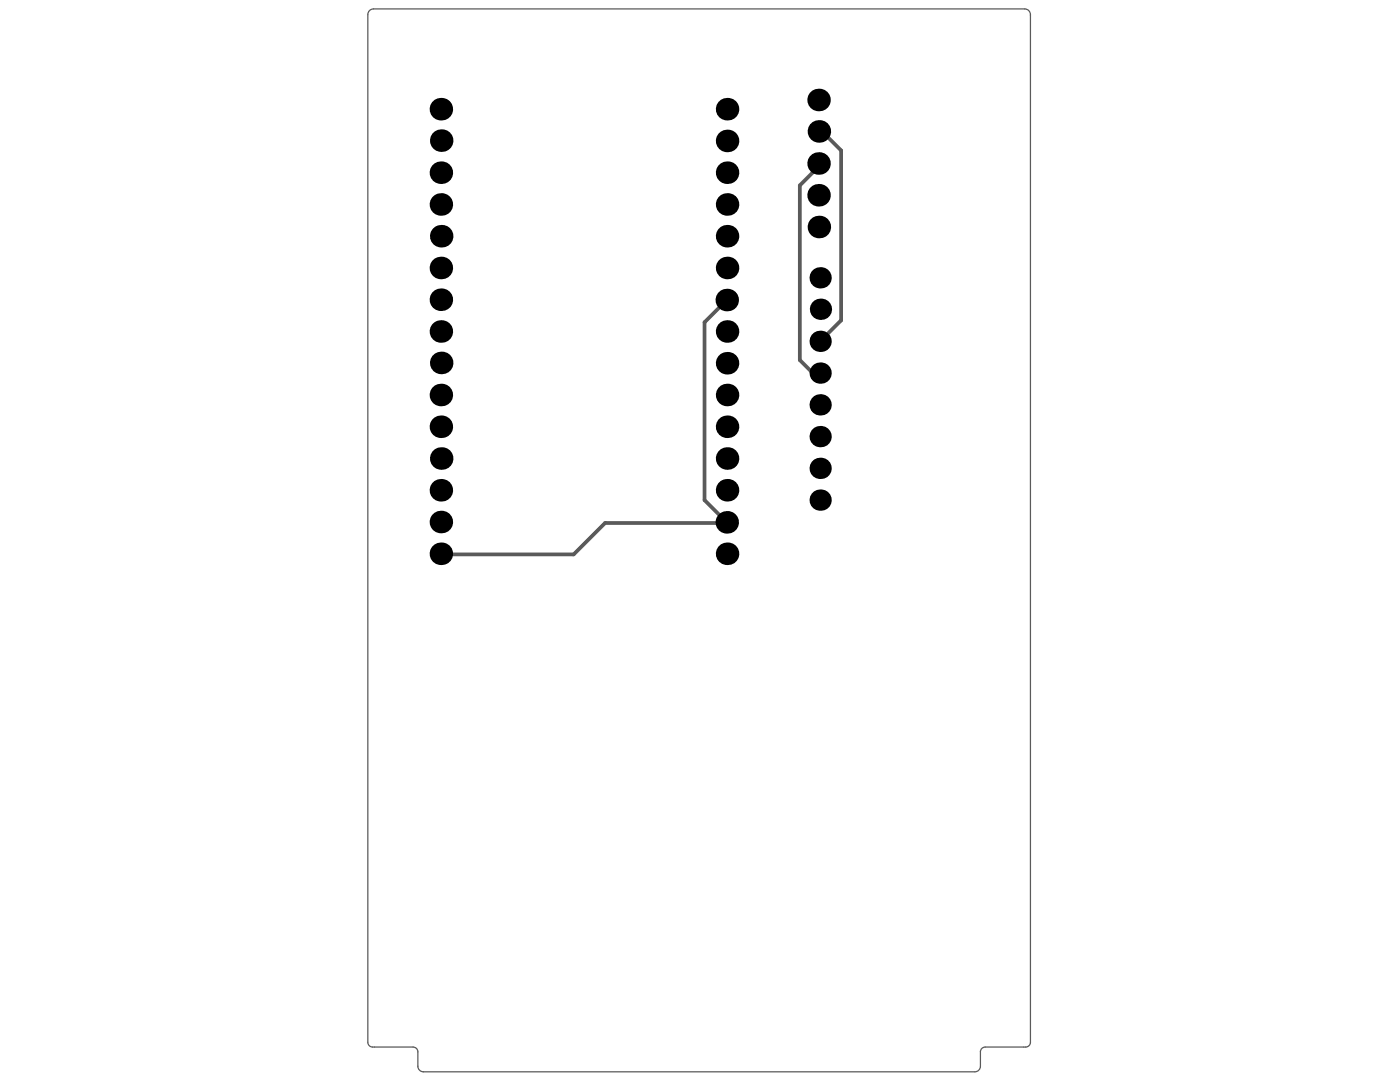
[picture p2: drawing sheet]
<svg xmlns="http://www.w3.org/2000/svg" width="279mm" height="216mm" viewBox="0 0 279 216" stroke-linecap="round" stroke-linejoin="round" font-family="sans-serif">
<path d="M82.4 208.9a.95 .95 0 0 1 1 1v2.9a1.11 1.11 0 0 0 1.1 1.1h110.1a1.11 1.11 0 0 0 1.1-1.1v-2.9a.95 .95 0 0 1 .9-1M82.4 208.9h-8a.95 .95 0 0 1-1-.9v-205.1a1.14 1.14 0 0 1 1.2-1.1h129.9a1.14 1.14 0 0 1 1.1 1.1v205.1a.95 .95 0 0 1-.9 .9h-8.1" fill="none" stroke="#5a5a5a" stroke-width=".25"/>
<path d="M163.4 32.6v.7l-3.8 3.7v34.8l2.6 2.6h1.5M163.4 26.2h.7l3.8 3.8v33.9l-4.2 4.2M144.9 60l-4.3 4.3v35.5l4.4 4.4M144.9 104.4h-24.1l-6.3 6.2h-26.6" fill="none" stroke="#5a5a5a" stroke-width=".75"/>
<g fill="#000">
<circle cx="163.4" cy="19.9" r="2.25"/>
<circle cx="88" cy="34.5" r="2.25"/>
<circle cx="88" cy="21.8" r="2.25"/>
<circle cx="88.1" cy="28.1" r="2.25"/>
<circle cx="145.1" cy="34.5" r="2.25"/>
<circle cx="145.1" cy="21.8" r="2.25"/>
<circle cx="145.1" cy="28.1" r="2.25"/>
<circle cx="163.4" cy="32.6" r="2.25"/>
<circle cx="163.4" cy="39" r="2.25"/>
<circle cx="163.4" cy="26.2" r="2.25"/>
<circle cx="88" cy="40.8" r="2.25"/>
<circle cx="88" cy="53.5" r="2.25"/>
<circle cx="88" cy="59.8" r="2.25"/>
<circle cx="88.1" cy="47.1" r="2.25"/>
<circle cx="145" cy="59.9" r="2.25"/>
<circle cx="145.1" cy="40.8" r="2.25"/>
<circle cx="145.1" cy="47.1" r="2.25"/>
<circle cx="145.1" cy="53.5" r="2.25"/>
<circle cx="163.4" cy="45.3" r="2.25"/>
<circle cx="163.7" cy="55.4" r="2.12"/>
<circle cx="88" cy="66.1" r="2.25"/>
<circle cx="88" cy="78.8" r="2.25"/>
<circle cx="88.1" cy="72.4" r="2.25"/>
<circle cx="145.1" cy="78.8" r="2.25"/>
<circle cx="145.1" cy="72.5" r="2.25"/>
<circle cx="145.1" cy="66.1" r="2.25"/>
<circle cx="163.7" cy="74.4" r="2.12"/>
<circle cx="163.7" cy="68.1" r="2.12"/>
<circle cx="163.7" cy="61.7" r="2.12"/>
<circle cx="88" cy="97.8" r="2.25"/>
<circle cx="88" cy="85.2" r="2.25"/>
<circle cx="88.1" cy="91.5" r="2.25"/>
<circle cx="145.1" cy="97.8" r="2.25"/>
<circle cx="145.1" cy="85.2" r="2.25"/>
<circle cx="145.1" cy="91.5" r="2.25"/>
<circle cx="163.7" cy="80.8" r="2.12"/>
<circle cx="163.7" cy="93.5" r="2.12"/>
<circle cx="163.7" cy="87.1" r="2.12"/>
<circle cx="163.7" cy="99.8" r="2.12"/>
<circle cx="88" cy="110.5" r="2.25"/>
<circle cx="88" cy="104.2" r="2.25"/>
<circle cx="145" cy="104.2" r="2.25"/>
<circle cx="145.1" cy="110.5" r="2.25"/>
</g>
</svg>
